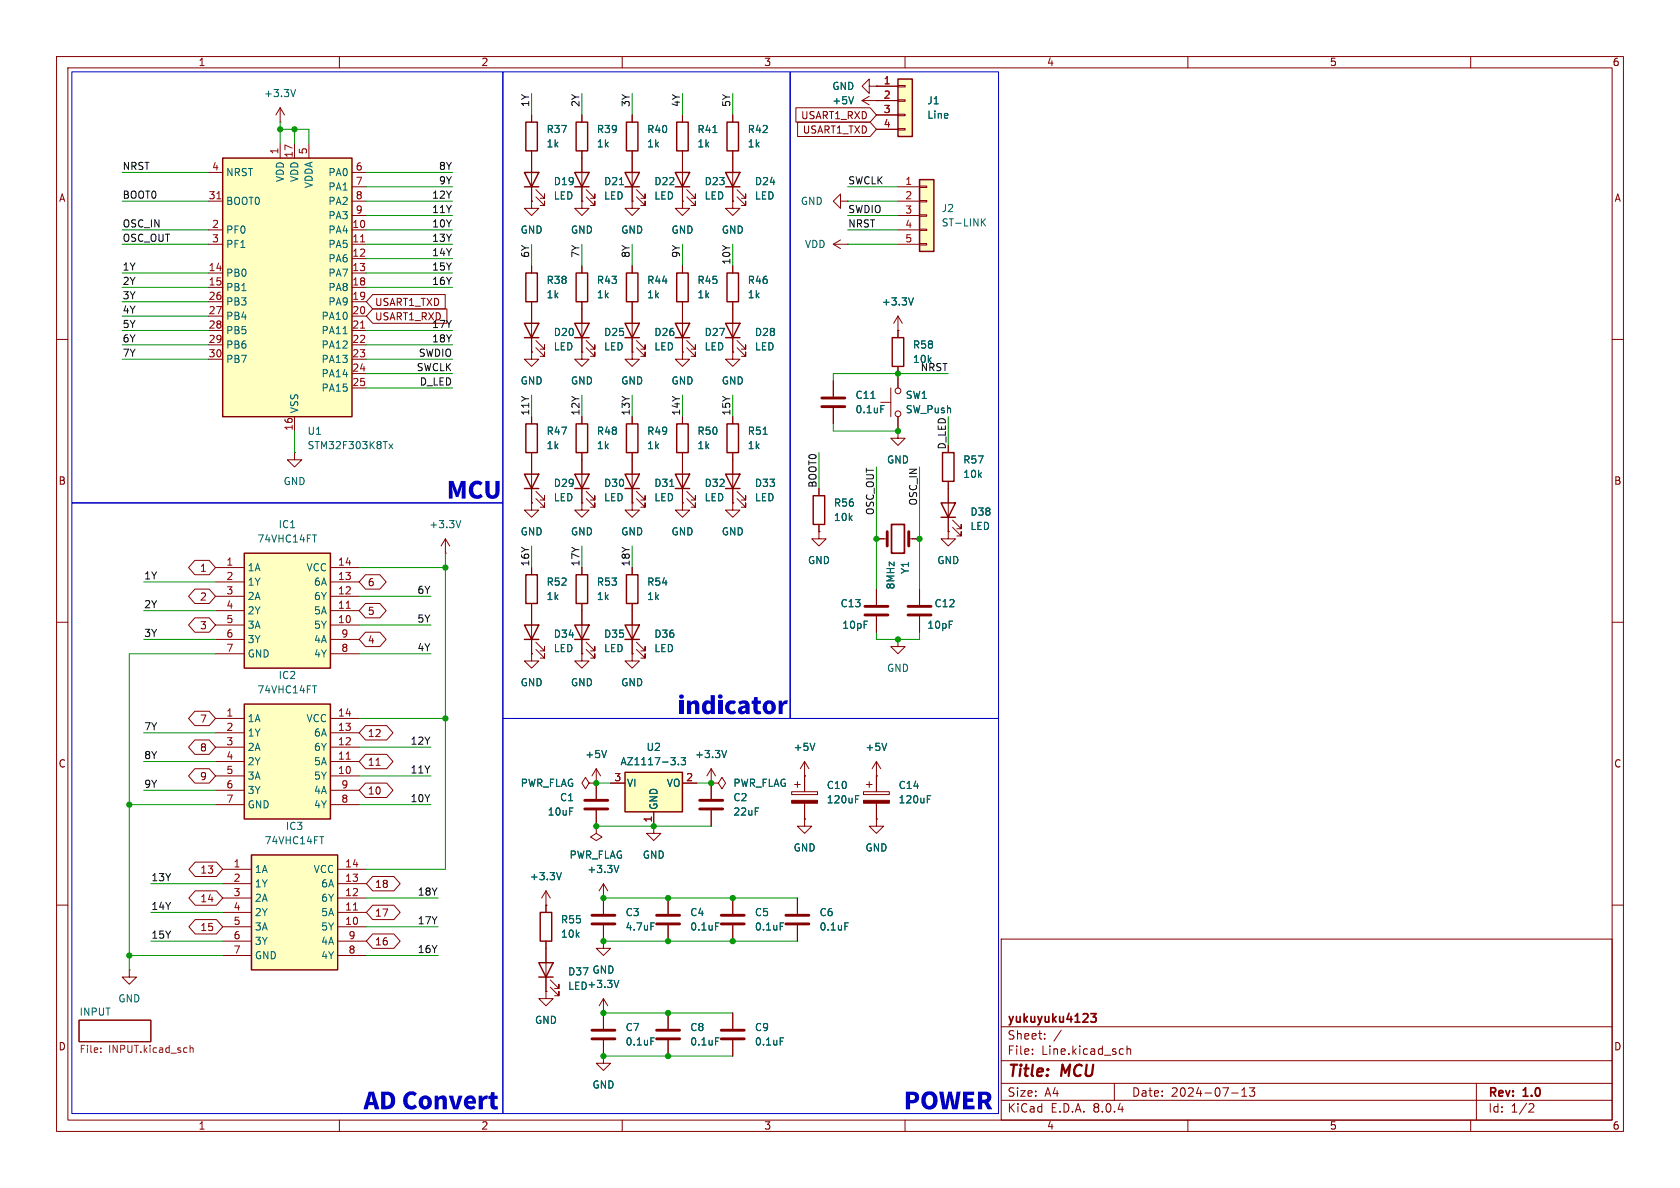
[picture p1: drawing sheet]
<svg xmlns="http://www.w3.org/2000/svg" width="297mm" height="210mm" viewBox="0 0 297 210" stroke-linecap="round" stroke-linejoin="round" font-family="sans-serif">
<defs><g id="words">
<g font-size="4.2" fill="#0000c2">
<text x="79" y="89">MCU</text>
<text x="119.8" y="127.1">indicator</text>
<text x="64.3" y="197">AD Convert</text>
<text x="159.8" y="197">POWER</text>
</g>
<g font-size="2.8" fill="#840000">
<text x="178" y="190.9">Title:</text>
<text x="187.7" y="190.9">MCU</text>
</g>
<g font-size="2.1" fill="#840000">
<text x="178" y="184">Sheet:</text>
<text x="178" y="181.2">yukuyuku4123</text>
<text x="178" y="186.7">File:</text>
<text x="184.1" y="186.7">Line.kicad_sch</text>
<text x="178" y="196.9">KiCad</text>
<text x="178" y="194.1">Size:</text>
<text x="184.7" y="194.1">A4</text>
<text x="185.7" y="196.9">E.D.A.</text>
<text x="193.3" y="196.9">8.0.4</text>
<text x="200" y="194.1">Date:</text>
<text x="207" y="194.1">2024-07-13</text>
<text x="263" y="194.3">Rev:</text>
<text x="263" y="196.9">Id:</text>
<text x="267.1" y="196.9">1/2</text>
<text x="269.4" y="194.3">1.0</text>
</g>
<g font-size="1.8" fill="#840000">
<text x="35" y="11.9">1</text>
<text x="85" y="11.9">2</text>
<text x="135" y="11.9">3</text>
<text x="185" y="11.9">4</text>
<text x="235" y="11.9">5</text>
<text x="285" y="11.9">6</text>
<text x="141.5" y="21.3">USART1_RXD</text>
<text x="141.8" y="23.8">USART1_TXD</text>
<text x="10.3" y="35.9">A</text>
<text x="285.3" y="35.9">A</text>
<text x="66.2" y="54.3">USART1_TXD</text>
<text x="66.2" y="56.8">USART1_RXD</text>
<text x="167.3" y="79.5" transform="rotate(-90 167.3 79.5)">D_LED</text>
<text x="10.3" y="85.9">B</text>
<text x="285.3" y="85.9">B</text>
<text x="35.3" y="101.3">1</text>
<text x="35.3" y="106.4">2</text>
<text x="64.9" y="103.8">6</text>
<text x="35.3" y="111.4">3</text>
<text x="64.9" y="114">4</text>
<text x="64.9" y="108.9">5</text>
<text x="35.3" y="128">7</text>
<text x="64.9" y="130.5">12</text>
<text x="10.3" y="135.9">C</text>
<text x="35.3" y="133">8</text>
<text x="64.9" y="135.6">11</text>
<text x="285.3" y="135.9">C</text>
<text x="35.3" y="138.1">9</text>
<text x="64.9" y="140.7">10</text>
<text x="35.3" y="154.6">13</text>
<text x="35.3" y="159.7">14</text>
<text x="66.2" y="157.2">18</text>
<text x="35.3" y="164.8">15</text>
<text x="66.2" y="167.3">16</text>
<text x="66.2" y="162.2">17</text>
<text x="10.3" y="185.9">D</text>
<text x="285.3" y="185.9">D</text>
<text x="35" y="199.9">1</text>
<text x="85" y="199.9">2</text>
<text x="135" y="199.9">3</text>
<text x="185" y="199.9">4</text>
<text x="235" y="199.9">5</text>
<text x="285" y="199.9">6</text>
</g>
<g font-size="1.8" fill="#006464">
<text x="46.6" y="17.4">+3.3V</text>
<text x="147" y="16.1">GND</text>
<text x="96.5" y="23.7">R37</text>
<text x="105.4" y="23.7">R39</text>
<text x="114.3" y="23.7">R40</text>
<text x="123.2" y="23.7">R41</text>
<text x="132.1" y="23.7">R42</text>
<text x="147" y="18.6">+5V</text>
<text x="163.8" y="18.6">J1</text>
<text x="163.8" y="21.2">Line</text>
<text x="96.5" y="26.3">1k</text>
<text x="105.4" y="26.3">1k</text>
<text x="114.3" y="26.3">1k</text>
<text x="123.2" y="26.3">1k</text>
<text x="132.1" y="26.3">1k</text>
<text x="39.9" y="31.3">NRST</text>
<text x="50.4" y="32.3" transform="rotate(-90 50.4 32.3)">VDD</text>
<text x="52.9" y="32.3" transform="rotate(-90 52.9 32.3)">VDD</text>
<text x="55.5" y="33.4" transform="rotate(-90 55.5 33.4)">VDDA</text>
<text x="58" y="31.3">PA0</text>
<text x="58" y="33.9">PA1</text>
<text x="97.8" y="35.5">LED</text>
<text x="97.8" y="32.9">D19</text>
<text x="106.7" y="35.5">LED</text>
<text x="106.7" y="32.9">D21</text>
<text x="115.6" y="35.5">LED</text>
<text x="115.6" y="32.9">D22</text>
<text x="124.5" y="35.5">LED</text>
<text x="124.5" y="32.9">D23</text>
<text x="133.4" y="35.5">LED</text>
<text x="133.4" y="32.9">D24</text>
<text x="39.9" y="41.5">PF0</text>
<text x="39.9" y="36.4">BOOT0</text>
<text x="58" y="41.5">PA4</text>
<text x="58" y="36.4">PA2</text>
<text x="58" y="39">PA3</text>
<text x="91.9" y="41.5">GND</text>
<text x="100.8" y="41.5">GND</text>
<text x="109.7" y="41.5">GND</text>
<text x="118.6" y="41.5">GND</text>
<text x="127.5" y="41.5">GND</text>
<text x="141.5" y="36.4">GND</text>
<text x="166.4" y="37.7">J2</text>
<text x="166.4" y="40.2">ST-LINK</text>
<text x="39.9" y="44">PF1</text>
<text x="58" y="44">PA5</text>
<text x="58" y="46.6">PA6</text>
<text x="142.2" y="44">VDD</text>
<text x="39.9" y="49.1">PB0</text>
<text x="39.9" y="51.7">PB1</text>
<text x="58" y="49.1">PA7</text>
<text x="58" y="51.7">PA8</text>
<text x="96.5" y="50.4">R38</text>
<text x="96.5" y="52.9">1k</text>
<text x="105.4" y="50.4">R43</text>
<text x="105.4" y="52.9">1k</text>
<text x="114.3" y="50.4">R44</text>
<text x="114.3" y="52.9">1k</text>
<text x="123.2" y="50.4">R45</text>
<text x="123.2" y="52.9">1k</text>
<text x="132.1" y="50.4">R46</text>
<text x="132.1" y="52.9">1k</text>
<text x="39.9" y="54.2">PB3</text>
<text x="39.9" y="56.7">PB4</text>
<text x="39.9" y="59.3">PB5</text>
<text x="56.7" y="56.7">PA10</text>
<text x="56.7" y="59.3">PA11</text>
<text x="58" y="54.2">PA9</text>
<text x="97.8" y="59.6">D20</text>
<text x="106.7" y="59.6">D25</text>
<text x="115.6" y="59.6">D26</text>
<text x="124.5" y="59.6">D27</text>
<text x="133.4" y="59.6">D28</text>
<text x="155.8" y="54.2">+3.3V</text>
<text x="39.9" y="61.8">PB6</text>
<text x="39.9" y="64.4">PB7</text>
<text x="56.7" y="61.8">PA12</text>
<text x="56.7" y="64.4">PA13</text>
<text x="97.8" y="62.1">LED</text>
<text x="106.7" y="62.1">LED</text>
<text x="115.6" y="62.1">LED</text>
<text x="124.5" y="62.1">LED</text>
<text x="133.4" y="62.1">LED</text>
<text x="161.3" y="64.4">10k</text>
<text x="161.3" y="61.8">R58</text>
<text x="56.7" y="66.9">PA14</text>
<text x="56.7" y="69.4">PA15</text>
<text x="91.9" y="68.2">GND</text>
<text x="100.8" y="68.2">GND</text>
<text x="109.7" y="68.2">GND</text>
<text x="118.6" y="68.2">GND</text>
<text x="127.5" y="68.2">GND</text>
<text x="151.1" y="70.7">C11</text>
<text x="160" y="70.7">SW1</text>
<text x="52.9" y="73.2" transform="rotate(-90 52.9 73.2)">VSS</text>
<text x="54.3" y="77.1">U1</text>
<text x="96.5" y="77.1">R47</text>
<text x="105.4" y="77.1">R48</text>
<text x="114.3" y="77.1">R49</text>
<text x="123.2" y="77.1">R50</text>
<text x="132.1" y="77.1">R51</text>
<text x="151.1" y="73.3">0.1uF</text>
<text x="160" y="73.3">SW_Push</text>
<text x="54.3" y="79.6">STM32F303K8Tx</text>
<text x="96.5" y="79.6">1k</text>
<text x="105.4" y="79.6">1k</text>
<text x="114.3" y="79.6">1k</text>
<text x="123.2" y="79.6">1k</text>
<text x="132.1" y="79.6">1k</text>
<text x="156.7" y="82.1">GND</text>
<text x="170.2" y="82.1">R57</text>
<text x="50" y="86">GND</text>
<text x="97.8" y="88.8">LED</text>
<text x="97.8" y="86.3">D29</text>
<text x="106.7" y="88.8">LED</text>
<text x="106.7" y="86.3">D30</text>
<text x="115.6" y="88.8">LED</text>
<text x="115.6" y="86.3">D31</text>
<text x="124.5" y="88.8">LED</text>
<text x="124.5" y="86.3">D32</text>
<text x="133.4" y="88.8">LED</text>
<text x="133.4" y="86.3">D33</text>
<text x="147.3" y="89.8">R56</text>
<text x="170.2" y="84.7">10k</text>
<text x="49.2" y="93.6">IC1</text>
<text x="75.8" y="93.6">+3.3V</text>
<text x="91.9" y="94.8">GND</text>
<text x="100.8" y="94.8">GND</text>
<text x="109.7" y="94.8">GND</text>
<text x="118.6" y="94.8">GND</text>
<text x="127.5" y="94.8">GND</text>
<text x="147.3" y="92.3">10k</text>
<text x="171.5" y="93.9">LED</text>
<text x="171.5" y="91.4">D38</text>
<text x="43.7" y="101.2">1A</text>
<text x="45.4" y="96.1">74VHC14FT</text>
<text x="54.1" y="101.2">VCC</text>
<text x="142.7" y="99.9">GND</text>
<text x="160.9" y="101.6" transform="rotate(-90 160.9 101.6)">Y1</text>
<text x="165.6" y="99.9">GND</text>
<text x="43.7" y="103.7">1Y</text>
<text x="43.7" y="106.3">2A</text>
<text x="55.4" y="106.3">6Y</text>
<text x="55.4" y="103.7">6A</text>
<text x="96.5" y="103.7">R52</text>
<text x="96.5" y="106.3">1k</text>
<text x="105.4" y="103.7">R53</text>
<text x="105.4" y="106.3">1k</text>
<text x="114.3" y="103.7">R54</text>
<text x="114.3" y="106.3">1k</text>
<text x="148.5" y="107.5">C13</text>
<text x="158.3" y="104.3" transform="rotate(-90 158.3 104.3)">8MHz</text>
<text x="165.1" y="107.5">C12</text>
<text x="43.7" y="108.8">2Y</text>
<text x="43.7" y="111.4">3A</text>
<text x="43.7" y="113.9">3Y</text>
<text x="55.4" y="111.4">5Y</text>
<text x="55.4" y="108.8">5A</text>
<text x="55.4" y="113.9">4A</text>
<text x="97.8" y="112.9">D34</text>
<text x="106.7" y="112.9">D35</text>
<text x="115.6" y="112.9">D36</text>
<text x="148.8" y="111.4">10pF</text>
<text x="163.8" y="111.4">10pF</text>
<text x="43.7" y="116.4">GND</text>
<text x="55.4" y="116.4">4Y</text>
<text x="97.8" y="115.5">LED</text>
<text x="106.7" y="115.5">LED</text>
<text x="115.6" y="115.5">LED</text>
<text x="156.7" y="119">GND</text>
<text x="45.4" y="122.8">74VHC14FT</text>
<text x="49.2" y="120.2">IC2</text>
<text x="91.9" y="121.5">GND</text>
<text x="100.8" y="121.5">GND</text>
<text x="109.7" y="121.5">GND</text>
<text x="43.7" y="127.9">1A</text>
<text x="43.7" y="130.4">1Y</text>
<text x="54.1" y="127.9">VCC</text>
<text x="55.4" y="130.4">6A</text>
<text x="43.7" y="132.9">2A</text>
<text x="43.7" y="135.5">2Y</text>
<text x="55.4" y="135.5">5A</text>
<text x="55.4" y="132.9">6Y</text>
<text x="103.4" y="134.2">+5V</text>
<text x="109.6" y="135.5">AZ1117-3.3</text>
<text x="114.2" y="132.9">U2</text>
<text x="122.8" y="134.2">+3.3V</text>
<text x="140.2" y="132.9">+5V</text>
<text x="152.9" y="132.9">+5V</text>
<text x="43.7" y="138">3A</text>
<text x="43.7" y="140.6">3Y</text>
<text x="43.7" y="143.1">GND</text>
<text x="55.4" y="138">5Y</text>
<text x="55.4" y="143.1">4Y</text>
<text x="55.4" y="140.6">4A</text>
<text x="92" y="139.3">PWR_FLAG</text>
<text x="98.9" y="141.8">C1</text>
<text x="110.7" y="139.3">VI</text>
<text x="116.4" y="143.3" transform="rotate(-90 116.4 143.3)">GND</text>
<text x="117.8" y="139.3">VO</text>
<text x="129.5" y="141.8">C2</text>
<text x="129.5" y="139.3">PWR_FLAG</text>
<text x="146.1" y="142.2">120uF</text>
<text x="146.1" y="139.7">C10</text>
<text x="158.8" y="142.2">120uF</text>
<text x="158.8" y="139.7">C14</text>
<text x="46.7" y="149.5">74VHC14FT</text>
<text x="50.4" y="146.9">IC3</text>
<text x="96.7" y="144.4">10uF</text>
<text x="129.5" y="144.4">22uF</text>
<text x="45" y="154.5">1A</text>
<text x="55.4" y="154.5">VCC</text>
<text x="93.6" y="155.8">+3.3V</text>
<text x="100.6" y="152">PWR_FLAG</text>
<text x="103.7" y="154.5">+3.3V</text>
<text x="113.5" y="152">GND</text>
<text x="140.2" y="150.7">GND</text>
<text x="152.9" y="150.7">GND</text>
<text x="45" y="157.1">1Y</text>
<text x="45" y="159.6">2A</text>
<text x="56.7" y="159.6">6Y</text>
<text x="56.7" y="157.1">6A</text>
<text x="45" y="162.2">2Y</text>
<text x="45" y="164.7">3A</text>
<text x="45" y="167.2">3Y</text>
<text x="56.7" y="164.7">5Y</text>
<text x="56.7" y="162.2">5A</text>
<text x="56.7" y="167.2">4A</text>
<text x="99.1" y="166">10k</text>
<text x="99.1" y="163.4">R55</text>
<text x="110.5" y="162.2">C3</text>
<text x="110.5" y="164.7">4.7uF</text>
<text x="121.9" y="162.2">C4</text>
<text x="121.9" y="164.7">0.1uF</text>
<text x="133.4" y="162.2">C5</text>
<text x="133.4" y="164.7">0.1uF</text>
<text x="144.8" y="162.2">C6</text>
<text x="144.8" y="164.7">0.1uF</text>
<text x="45" y="169.8">GND</text>
<text x="56.7" y="169.8">4Y</text>
<text x="100.3" y="172.6">D37 GND</text>
<text x="14" y="179.6">INPUT</text>
<text x="20.8" y="177.4">GND</text>
<text x="100.3" y="175.2">LED+3.3V</text>
<text x="94.5" y="181.2">GND</text>
<text x="110.5" y="182.5">C7</text>
<text x="110.5" y="185">0.1uF</text>
<text x="121.9" y="182.5">C8</text>
<text x="121.9" y="185">0.1uF</text>
<text x="133.4" y="182.5">C9</text>
<text x="133.4" y="185">0.1uF</text>
<text x="104.6" y="192.6">GND</text>
</g>
<g font-size="1.8" fill="#a90000">
<text x="156.1" y="15">1</text>
<text x="156.1" y="17.5">2</text>
<text x="156.1" y="20.1">3</text>
<text x="156.1" y="22.6">4</text>
<text x="49.3" y="27.4" transform="rotate(-90 49.3 27.4)">1</text>
<text x="51.8" y="28" transform="rotate(-90 51.8 28)">17</text>
<text x="54.4" y="27.4" transform="rotate(-90 54.4 27.4)">5</text>
<text x="36.8" y="35.3">31</text>
<text x="37.4" y="30.2">4</text>
<text x="62.8" y="30.2">6</text>
<text x="62.8" y="32.8">7</text>
<text x="62.8" y="35.3">8</text>
<text x="159.9" y="32.8">1</text>
<text x="159.9" y="35.3">2</text>
<text x="37.4" y="40.4">2</text>
<text x="62.2" y="40.4">10</text>
<text x="62.8" y="37.8">9</text>
<text x="159.9" y="37.8">3</text>
<text x="159.9" y="40.4">4</text>
<text x="37.4" y="42.9">3</text>
<text x="62.2" y="42.9">11</text>
<text x="62.2" y="45.5">12</text>
<text x="159.9" y="42.9">5</text>
<text x="36.8" y="48">14</text>
<text x="36.8" y="50.5">15</text>
<text x="36.8" y="53.1">26</text>
<text x="62.2" y="48">13</text>
<text x="62.2" y="50.5">18</text>
<text x="62.2" y="53.1">19</text>
<text x="36.8" y="55.6">27</text>
<text x="36.8" y="58.2">28</text>
<text x="62.2" y="55.6">20</text>
<text x="62.2" y="58.2">21</text>
<text x="36.8" y="60.7">29</text>
<text x="36.8" y="63.2">30</text>
<text x="62.2" y="60.7">22</text>
<text x="62.2" y="63.2">23</text>
<text x="62.2" y="65.8">24</text>
<text x="62.2" y="68.3">25</text>
<text x="51.8" y="76.2" transform="rotate(-90 51.8 76.2)">16</text>
<text x="39.9" y="100.1">1</text>
<text x="59.6" y="100.1">14</text>
<text x="39.9" y="102.6">2</text>
<text x="39.9" y="105.2">3</text>
<text x="39.9" y="107.7">4</text>
<text x="59.6" y="107.7">11</text>
<text x="59.6" y="105.2">12</text>
<text x="59.6" y="102.6">13</text>
<text x="39.9" y="110.2">5</text>
<text x="39.9" y="112.8">6</text>
<text x="59.6" y="110.2">10</text>
<text x="60.3" y="112.8">9</text>
<text x="39.9" y="115.3">7</text>
<text x="60.3" y="115.3">8</text>
<text x="39.9" y="126.7">1</text>
<text x="39.9" y="129.3">2</text>
<text x="39.9" y="131.8">3</text>
<text x="59.6" y="131.8">12</text>
<text x="59.6" y="129.3">13</text>
<text x="59.6" y="126.7">14</text>
<text x="39.9" y="134.4">4</text>
<text x="39.9" y="136.9">5</text>
<text x="59.6" y="136.9">10</text>
<text x="59.6" y="134.4">11</text>
<text x="39.9" y="139.4">6</text>
<text x="39.9" y="142">7</text>
<text x="60.3" y="142">8</text>
<text x="60.3" y="139.4">9</text>
<text x="108.5" y="138.2">3</text>
<text x="121.2" y="138.2">2</text>
<text x="115.3" y="145.5" transform="rotate(-90 115.3 145.5)">1</text>
<text x="41.2" y="153.4">1</text>
<text x="41.2" y="156">2</text>
<text x="60.9" y="156">13</text>
<text x="60.9" y="153.4">14</text>
<text x="41.2" y="158.5">3</text>
<text x="41.2" y="161">4</text>
<text x="60.9" y="161">11</text>
<text x="60.9" y="158.5">12</text>
<text x="41.2" y="163.6">5</text>
<text x="41.2" y="166.1">6</text>
<text x="60.9" y="163.6">10</text>
<text x="61.5" y="166.1">9</text>
<text x="41.2" y="168.7">7</text>
<text x="61.5" y="168.7">8</text>
</g>
<g font-size="1.8" fill="#0f0f0f">
<text x="93.6" y="19" transform="rotate(-90 93.6 19)">1Y</text>
<text x="102.5" y="19" transform="rotate(-90 102.5 19)">2Y</text>
<text x="111.4" y="19" transform="rotate(-90 111.4 19)">3Y</text>
<text x="120.3" y="19" transform="rotate(-90 120.3 19)">4Y</text>
<text x="129.2" y="19" transform="rotate(-90 129.2 19)">5Y</text>
<text x="21.6" y="30.1">NRST</text>
<text x="21.6" y="35.2">BOOT0</text>
<text x="76.3" y="35.2">12Y</text>
<text x="77.5" y="32.7">9Y</text>
<text x="77.5" y="30.1">8Y</text>
<text x="149.9" y="32.7">SWCLK</text>
<text x="21.6" y="40.3">OSC_IN</text>
<text x="76.3" y="40.3">10Y</text>
<text x="76.3" y="37.8">11Y</text>
<text x="149.9" y="40.3">NRST</text>
<text x="149.9" y="37.8">SWDIO</text>
<text x="21.6" y="42.8">OSC_OUT</text>
<text x="21.6" y="47.9">1Y</text>
<text x="76.3" y="47.9">15Y</text>
<text x="76.3" y="45.4">14Y</text>
<text x="76.3" y="42.8">13Y</text>
<text x="93.6" y="45.7" transform="rotate(-90 93.6 45.7)">6Y</text>
<text x="102.5" y="45.7" transform="rotate(-90 102.5 45.7)">7Y</text>
<text x="111.4" y="45.7" transform="rotate(-90 111.4 45.7)">8Y</text>
<text x="120.3" y="45.7" transform="rotate(-90 120.3 45.7)">9Y</text>
<text x="129.2" y="46.9" transform="rotate(-90 129.2 46.9)">10Y</text>
<text x="21.6" y="50.5">2Y</text>
<text x="21.6" y="53">3Y</text>
<text x="76.3" y="50.5">16Y</text>
<text x="21.6" y="58.1">5Y</text>
<text x="21.6" y="55.5">4Y</text>
<text x="76.3" y="58.1">17Y</text>
<text x="21.6" y="63.2">7Y</text>
<text x="21.6" y="60.6">6Y</text>
<text x="73.6" y="65.7">SWCLK</text>
<text x="73.9" y="63.2">SWDIO</text>
<text x="76.3" y="60.6">18Y</text>
<text x="162.7" y="65.7">NRST</text>
<text x="74.1" y="68.2">D_LED</text>
<text x="93.6" y="73.6" transform="rotate(-90 93.6 73.6)">11Y</text>
<text x="102.5" y="73.6" transform="rotate(-90 102.5 73.6)">12Y</text>
<text x="111.4" y="73.6" transform="rotate(-90 111.4 73.6)">13Y</text>
<text x="120.3" y="73.6" transform="rotate(-90 120.3 73.6)">14Y</text>
<text x="129.2" y="73.6" transform="rotate(-90 129.2 73.6)">15Y</text>
<text x="144.4" y="86.3" transform="rotate(-90 144.4 86.3)">BOOT0</text>
<text x="162.2" y="89.5" transform="rotate(-90 162.2 89.5)">OSC_IN</text>
<text x="154.6" y="91.2" transform="rotate(-90 154.6 91.2)">OSC_OUT</text>
<text x="93.6" y="100.2" transform="rotate(-90 93.6 100.2)">16Y</text>
<text x="102.5" y="100.2" transform="rotate(-90 102.5 100.2)">17Y</text>
<text x="111.4" y="100.2" transform="rotate(-90 111.4 100.2)">18Y</text>
<text x="25.4" y="102.5">1Y</text>
<text x="25.4" y="107.6">2Y</text>
<text x="73.7" y="105.1">6Y</text>
<text x="25.4" y="112.7">3Y</text>
<text x="73.7" y="110.1">5Y</text>
<text x="73.7" y="115.2">4Y</text>
<text x="25.4" y="129.2">7Y</text>
<text x="72.5" y="131.7">12Y</text>
<text x="25.4" y="134.3">8Y</text>
<text x="72.5" y="136.8">11Y</text>
<text x="25.4" y="139.4">9Y</text>
<text x="72.5" y="141.9">10Y</text>
<text x="26.7" y="155.9">13Y</text>
<text x="26.7" y="160.9">14Y</text>
<text x="73.8" y="158.4">18Y</text>
<text x="26.7" y="166">15Y</text>
<text x="73.8" y="163.5">17Y</text>
<text x="73.8" y="168.6">16Y</text>
</g>
<g font-size="1.8" fill="#725600">
<text x="14" y="186.5">File:</text>
<text x="19.2" y="186.5">INPUT.kicad_sch</text>
</g>
</g></defs>
<g fill="none" stroke="#840000" stroke-width=".18">
<path d="M10 10h277v190h-277zM12 12h273v186h-273zM60 10v2M110 10v2M160 10v2M210 10v2M260 10v2M129.5 27.9v7.7M130.3 34.8l1.5 1.5v-.7v.7h-.7M130.3 33.5l1.5 1.6v-.8v.8h-.7M10 60h2M285 60h2"/>
<path d="M129.5 73.7v1.2M147.3 67.3v2.8M147.3 72.1v2.8M129.5 80v1.3M167.6 86.4v7.6M168.4 93.2l1.5 1.5v-.7v.7h-.7M168.4 91.9l1.5 1.6v-.8v.8h-.7M10 110h2M285 110h2M10 160h2M285 160h2M177 166h108v32h-108z"/>
<path d="M14 180.3h12.7v3.9h-12.7zM60 198v2M110 198v2M160 198v2M177 194.5h108M177 191.5h108M177 187.5h108M177 181.5h108M182.5 186.3v.1M182.5 185.5v.1M184.7 183.6v.1M184.7 182.8v.1"/>
<path d="M187.6 182.1l-1.3 2M197 191.5v3M198.5 185.4l.1 .1M198.6 186.3l-.1 .1M199.2 184.9v1.5M199.2 185.5l.3-.1 .3 .1 .1 .9M210 198v2M217.7 193.2h1.2M219.5 193.8h.9M219.5 192.7l.5-.4v1.5M220.9 192.3h.9l-.5 .6 .4 .1v.7l-.2 .1h-.4l-.2-.1M260 198v2"/>
<path d="M261 191.5v6.5M270.5 195.1l.5 .1 .2 .3-1 1.1h1"/>
</g>
<path d="M192.8 179.2h1l-.5 .6 .4 .1v.6l-.2 .2-.6-.1" fill="none" stroke="#840000" stroke-width=".3"/>
<path d="M17.8 185.9v.2M17.8 185.3v.1M33.6 184.8v1.3M33.6 185.3l.2-.1 .3 .1v.8" fill="none" stroke="#725600" stroke-width=".18"/>
<path d="M128.3 30.5h2.5l-1.3 2.5zM128.3 33h2.5M128.5 74.9h2.1v5.1h-2.1zM166.4 88.9h2.5l-1.3 2.5zM166.4 91.4h2.5" fill="none" stroke="#840000" stroke-width=".25"/>
<path d="M145.3 71.9h4.1M145.3 70.4h4.1" fill="none" stroke="#840000" stroke-width=".51"/>
<path d="M134.9 76.8h.7M154 70.4h.7M155.7 71.7h.6" fill="none" stroke="#006464" stroke-width=".18"/>
<path d="M110.5 136.5h10.1v7h-10.1z" fill="#ffffc2"/>
<path d="M110.5 136.5h10.1v7h-10.1z" fill="none" stroke="#840000" stroke-width=".25"/>
<g fill="none" stroke="#840000" stroke-width=".18">
<path d="M107.9 138.4h2.6M120.6 138.4h2.6M140 140h4.5v.5h-4.5zM140.5 138.7h1M141 138.2v1M142.2 137.2h.1M142.2 134.6v5.4M142.2 134.6l-.7 1.3M142.2 134.6l.8 1.3M154.9 137.2h.1M154.9 134.6l-.7 1.3M154.9 134.6v2.6"/>
<path d="M154.9 134.6l.8 1.3M115.6 143.5v2.6M142.2 144.8v1.3h1.3l-1.3 1.2-1.2-1.2h1.2M142.2 144.8h.1M142.2 142v2.8M154.9 144.8v1.3h1.3l-1.3 1.2-1.2-1.2h1.2M154.9 144.8h.1"/>
</g>
<path d="M119.9 135.1v.1M120.4 133.9h.8l-.4 .5 .3 .1v.6l-.1 .1-.6-.1M144.1 131.4l-.5 1.3M156.8 131.4l-.5 1.3M151.2 141.3h.5M151.2 140.7h.6" fill="none" stroke="#006464" stroke-width=".18"/>
<path d="M140 141.5h4.5v.5h-4.5z" fill="#840000" stroke="#840000" stroke-width=".18"/>
<path d="M39.4 27.9h22.8v45.8h-22.8z" fill="#ffffc2"/>
<path d="M39.4 27.9h22.8v45.8h-22.8zM110.5 110.5h2.5l-1.2 2.5zM110.5 113h2.5M110.7 101.6h2.1v5.1h-2.1z" fill="none" stroke="#840000" stroke-width=".25"/>
<g fill="none" stroke="#840000" stroke-width=".18">
<path d="M49.5 19.1v2.5M49.5 19.1l-.7 1.2M49.5 19.1l.8 1.2M36.8 35.6h2.6M36.8 30.5h2.6M49.5 21.6h.1M49.5 25.4v2.5M52.1 25.4v2.5M54.6 25.4v2.5M62.2 35.6h2.6M62.2 30.5h2.6M62.2 33h2.6"/>
<path d="M62.2 38.1h2.6M36.8 40.6h2.6M36.8 43.2h2.6M36.8 48.3h2.6M36.8 50.8h2.6M36.8 53.3h2.6M36.8 55.9h2.6M36.8 58.4h2.6M62.2 40.6h2.6M62.2 43.2h2.6M62.2 45.7h2.6M62.2 48.3h2.6"/>
<path d="M62.2 50.8h2.6M62.2 53.3h2.6M62.2 55.9h2.6M62.2 58.4h2.6M36.8 61h2.6M36.8 63.5h2.6M52.1 73.7v2.5M62.2 61h2.6M62.2 63.5h2.6M62.2 66h2.6M62.2 68.6h2.6M52.1 80v1.3h1.2l-1.2 1.3-1.3-1.3h1.3"/>
<path d="M52.1 80h.1M78.7 97.8h.1M78.7 95.3l-.7 1.2M78.7 95.3v2.5M78.7 95.3l.8 1.2M111.8 115.6v1.2h1.2l-1.2 1.3-1.3-1.3h1.3M111.8 115.6h.1M111.8 100.3v1.3M111.8 106.7v8.9M112.5 114.8l1.5 1.5v-.7v.7h-.7M112.5 113.5l1.5 1.6v-.8v.8h-.7M154.9 104.1v2.8"/>
<path d="M154.9 109v2.8M158.7 113v1.3h1.3l-1.3 1.3-1.2-1.3h1.2M158.7 113h.1M22.9 171.5v1.2h1.2l-1.2 1.3-1.3-1.3h1.3M22.9 171.5h.1"/>
</g>
<path d="M38.3 35.1h.8M63.7 42.8h.8M63.7 58h.8" fill="none" stroke="#a90000" stroke-width=".18"/>
<path d="M52.3 15.8l-.5 1.3M60.7 59h.7M68.8 78.5l.6 .8M69.4 78.5l-.6 .8M81.5 92l-.5 1.3" fill="none" stroke="#006464" stroke-width=".18"/>
<path d="M152.9 108.7h4.1M152.9 107.2h4.1" fill="none" stroke="#840000" stroke-width=".51"/>
<path d="M44.4 151.1h15.3v20.4h-15.3z" fill="#ffffc2"/>
<path d="M44.4 151.1h15.3v20.4h-15.3z" fill="none" stroke="#840000" stroke-width=".25"/>
<g fill="none" stroke="#840000" stroke-width=".18">
<path d="M125.7 138.4h1.3l.6-1 .7 1-.7 1-.6-1M125.7 138.4h.1M125.7 135.9v5.3M125.7 135.9l-.7 1.3M125.7 135.9l.8 1.3M39.4 153.7h5M39.4 158.8h5M39.4 156.2h5M59.7 153.7h5.1M59.7 158.8h5.1M59.7 156.2h5.1M125.7 143.3v2.8"/>
<path d="M39.4 163.8h5M39.4 161.3h5M39.4 166.4h5M39.4 168.9h5M59.7 163.8h5.1M59.7 161.3h5.1M59.7 166.4h5.1M59.7 168.9h5.1"/>
</g>
<path d="M62.5 160.9h.7" fill="none" stroke="#a90000" stroke-width=".18"/>
<path d="M128.5 132.7l-.5 1.2M56.5 147.9h.7" fill="none" stroke="#006464" stroke-width=".18"/>
<path d="M123.7 143h4.1M123.7 141.5h4.1" fill="none" stroke="#840000" stroke-width=".51"/>
<path d="M43.2 124.5h15.2v20.3h-15.2z" fill="#ffffc2"/>
<path d="M43.2 124.5h15.2v20.3h-15.2z" fill="none" stroke="#840000" stroke-width=".25"/>
<g fill="none" stroke="#840000" stroke-width=".18">
<path d="M38.1 127h5.1M38.1 137.2h5.1M38.1 134.6h5.1M38.1 132.1h5.1M38.1 129.5h5.1M38.1 139.7h5.1M58.4 127h5.1M58.4 137.2h5.1M58.4 134.6h5.1M58.4 132.1h5.1M58.4 129.5h5.1M58.4 139.7h5.1"/>
<path d="M38.1 142.2h5.1M58.4 142.2h5.1"/>
</g>
<path d="M61.2 134.2h.7" fill="none" stroke="#a90000" stroke-width=".18"/>
<path d="M55.2 121.2h.8" fill="none" stroke="#006464" stroke-width=".18"/>
<path d="M43.2 97.8h15.2v20.3h-15.2z" fill="#ffffc2"/>
<g fill="none" stroke="#840000" stroke-width=".25">
<path d="M101.6 30.5h2.5l-1.2 2.5zM101.6 33h2.5M92.7 57.2h2.5l-1.2 2.5zM92.7 59.7h2.5M101.6 57.2h2.5l-1.2 2.5zM101.6 59.7h2.5M128.3 57.2h2.5l-1.3 2.5zM128.3 59.7h2.5M157.7 59.7h2.1v5.1h-2.1zM93 74.9h2v5.1h-2zM101.9 74.9h2v5.1h-2zM110.7 74.9h2.1v5.1h-2.1z"/>
<path d="M119.6 74.9h2.1v5.1h-2.1zM43.2 97.8h15.2v20.3h-15.2zM92.7 83.8h2.5l-1.2 2.6zM92.7 86.4h2.5M101.6 83.8h2.5l-1.2 2.6zM101.6 86.4h2.5M110.5 83.8h2.5l-1.2 2.6zM110.5 86.4h2.5M119.4 83.8h2.5l-1.3 2.6zM119.4 86.4h2.5M128.3 83.8h2.5l-1.3 2.6zM128.3 86.4h2.5"/>
<path d="M143.8 87.6h2v5.1h-2zM166.6 80h2.1v5.1h-2.1zM92.7 110.5h2.5l-1.2 2.5zM92.7 113h2.5M101.6 110.5h2.5l-1.2 2.5zM101.6 113h2.5M95.2 170.2h2.6l-1.3 2.5zM95.2 172.7h2.6M95.5 161.3h2v5.1h-2z"/>
</g>
<g fill="none" stroke="#840000" stroke-width=".18">
<path d="M102.9 27.9v7.7M103.6 34.8l1.6 1.5v-.7v.7h-.8M103.6 33.5l1.6 1.6v-.8v.8h-.8M94 54.6v7.6M102.9 54.6v7.6M129.5 54.6v7.6M158.7 58.4h.1M158.7 55.9v3.8M158.7 55.9l-.7 1.3M158.7 55.9l.8 1.3M94 62.2v1.3h1.2l-1.2 1.3-1.3-1.3h1.3M94 62.2h.1"/>
<path d="M94 73.7v1.2M94.7 61.5l1.6 1.5v-.8v.8h-.8M94.7 60.2l1.6 1.5v-.7v.7h-.8M102.9 62.2v1.3h1.2l-1.2 1.3-1.3-1.3h1.3M102.9 62.2h.1M102.9 73.7v1.2M103.6 61.5l1.6 1.5v-.8v.8h-.8M103.6 60.2l1.6 1.5v-.7v.7h-.8M111.8 62.2v1.3h1.2l-1.2 1.3-1.3-1.3h1.3M111.8 62.2h.1M111.8 73.7v1.2M120.6 62.2v1.3h1.3l-1.3 1.3-1.2-1.3h1.2"/>
<path d="M120.6 62.2h.1M120.6 73.7v1.2M129.5 62.2v1.3h1.3l-1.3 1.3-1.2-1.3h1.2M129.5 62.2h.1M130.3 61.5l1.5 1.5v-.8v.8h-.7M130.3 60.2l1.5 1.5v-.7v.7h-.7M158.7 76.2v1.3h1.3l-1.3 1.2-1.2-1.2h1.2M158.7 76.2h.1M158.7 64.8v1.2M94 80v8.9M94.7 88.1l1.6 1.6v-.8v.8h-.8M94.7 86.9l1.6 1.5v-.8v.8h-.8"/>
<path d="M102.9 80v8.9M103.6 88.1l1.6 1.6v-.8v.8h-.8M103.6 86.9l1.6 1.5v-.8v.8h-.8M111.8 80v8.9M112.5 88.1l1.5 1.6v-.8v.8h-.7M112.5 86.9l1.5 1.5v-.8v.8h-.7M120.6 88.9v1.3h1.3l-1.3 1.2-1.2-1.2h1.2M120.6 88.9h.1M120.6 80v8.9M121.4 88.1l1.5 1.6v-.8v.8h-.7M121.4 86.9l1.5 1.5v-.8v.8h-.7M129.5 88.9v1.3h1.3l-1.3 1.2-1.2-1.2h1.2"/>
<path d="M129.5 88.9h.1M129.5 81.3v7.6M130.3 88.1l1.5 1.6v-.8v.8h-.7M130.3 86.9l1.5 1.5v-.8v.8h-.7M144.8 86.4v1.2M144.8 92.7v1.3M154.9 95.3h1.9M160.7 95.3h1.9M167.6 94v1.3h1.3l-1.3 1.2-1.2-1.2h1.2M167.6 94h.1M167.6 85.1v1.3M38.1 100.3h5.1"/>
<path d="M38.1 110.5h5.1M38.1 108h5.1M38.1 105.4h5.1M38.1 102.9h5.1M38.1 113h5.1M38.1 115.6h5.1M58.4 100.3h5.1M58.4 110.5h5.1M58.4 108h5.1M58.4 105.4h5.1M58.4 102.9h5.1M58.4 113h5.1"/>
<path d="M58.4 115.6h5.1M94 115.6v1.2h1.2l-1.2 1.3-1.3-1.3h1.3M94 115.6h.1M94 108v7.6M94.7 114.8l1.6 1.5v-.7v.7h-.8M94.7 113.5l1.6 1.6v-.8v.8h-.8M102.9 115.6v1.2h1.2l-1.2 1.3-1.3-1.3h1.3M102.9 115.6h.1M102.9 108v7.6M103.6 114.8l1.6 1.5v-.7v.7h-.8M103.6 113.5l1.6 1.6v-.8v.8h-.8M105.4 146.1v1.2l1 .7-1 .6-1-.6 1-.7"/>
<path d="M105.4 146.1h.1M106.7 158.8v2.7M115.6 146.1v1.2h1.2l-1.2 1.3-1.3-1.3h1.3M115.6 146.1h.1M118.1 158.8v2.7M129.5 158.8v2.7M96.5 175.3v1.2h1.3l-1.3 1.3-1.3-1.3h1.3M96.5 175.3h.1M96.5 160v1.3M96.5 166.4v8.9M97.3 174.5l1.5 1.5v-.7v.7h-.8M97.3 173.2l1.5 1.6v-.8v.8h-.8"/>
<path d="M106.7 179.1h.1M106.7 166.4v1.2h1.2l-1.2 1.3-1.3-1.3h1.3M106.7 166.4h.1M106.7 163.6v2.8M106.7 176.5v5.4M106.7 176.5l-.8 1.3M106.7 176.5l.7 1.3M118.1 163.6v2.8M118.1 179.1v2.8M129.5 163.6v2.8M106.7 186.7v1.3h1.2l-1.2 1.2-1.3-1.2h1.3M106.7 186.7h.1"/>
<path d="M106.7 183.9v2.8M118.1 183.9v2.8"/>
</g>
<path d="M61.2 107.5h.7" fill="none" stroke="#a90000" stroke-width=".18"/>
<path d="M109.5 32.6h.7M161.5 52.6l-.5 1.3M55.2 94.6h.8M118.4 86h.7M109.4 173.3l-.4 1.3M115.1 163.1h.6M126.5 163.1h.6M137.9 163.1h.6M115.1 183.5h.6M126.5 183.5h.6" fill="none" stroke="#006464" stroke-width=".18"/>
<path d="M157.6 92.7h2.3v5.1h-2.3z" fill="none" stroke="#840000" stroke-width=".3"/>
<path d="M156.8 94v2.5M160.7 94v2.5M104.6 163.3h4.1M104.6 161.8h4.1M116.1 163.3h4M116.1 161.8h4M127.5 163.3h4.1M127.5 161.8h4.1M104.6 183.6h4.1M104.6 182.1h4.1M116.1 183.6h4M116.1 182.1h4" fill="none" stroke="#840000" stroke-width=".51"/>
<path d="M158.7 14h2.6v10.1h-2.6z" fill="#ffffc2"/>
<g fill="none" stroke="#840000" stroke-width=".18">
<path d="M153.7 15.2v-1.2l-1.3 1.2 1.3 1.3v-1.3h1.2M154.9 15.2h.1M154.9 15.2h3.8M154.9 17.8h3.8M158.7 17.7h1.3v.2h-1.3zM158.7 15.1h1.3v.3h-1.3zM94 20.3v1.3M94 26.7v8.9M94.7 34.8l1.6 1.5v-.7v.7h-.8M94.7 33.5l1.6 1.6v-.8v.8h-.8M102.9 35.6v1.2h1.2l-1.2 1.3-1.3-1.3h1.3M102.9 35.6h.1"/>
<path d="M102.9 20.3v1.3M102.9 26.7v1.2M111.8 35.6v1.2h1.2l-1.2 1.3-1.3-1.3h1.3M111.8 35.6h.1M111.8 27.9v7.7M112.5 34.8l1.5 1.5v-.7v.7h-.7M112.5 33.5l1.5 1.6v-.8v.8h-.7M120.6 35.6v1.2h1.3l-1.3 1.3-1.2-1.3h1.2M120.6 35.6h.1M129.5 20.3v1.3M129.5 26.7v1.2M154.9 20.3h3.8"/>
<path d="M154.9 22.9h3.8M158.7 22.7h1.3v.3h-1.3zM158.7 20.2h1.3v.2h-1.3zM94 47v1.3M94 53.3v1.3M102.9 47v1.3M102.9 53.3v1.3M111.8 47v1.3M111.8 53.3v1.3M155.7 71.1h1.8M157.5 68.6v5.1M158.7 66v2.6"/>
<path d="M158.7 73.7v2.5M162.6 104.1v2.8M162.6 109v2.8M104.1 138.4l-.6-1-.6 1 .6 1 .6-1h1.3M105.4 138.4h.1M105.4 135.9l-.8 1.3M105.4 135.9v5.3M105.4 135.9l.8 1.3M96.5 157.5l-.7 1.3M96.5 157.5v2.5M96.5 157.5l.8 1.3M105.4 143.3v2.8"/>
<path d="M106.7 158.8h.1M106.7 156.2l-.8 1.3M106.7 156.2v2.6M106.7 156.2l.7 1.3M96.5 160h.1"/>
<circle cx="158.8" cy="73.2" r=".51"/>
<circle cx="158.8" cy="69.1" r=".51"/>
</g>
<path d="M158.7 14h2.6v10.1h-2.6zM92.7 30.5h2.5l-1.2 2.5zM92.7 33h2.5M93 21.6h2v5.1h-2zM101.9 21.6h2v5.1h-2zM110.5 30.5h2.5l-1.2 2.5zM110.5 33h2.5M128.5 21.6h2.1v5.1h-2.1zM93 48.3h2v5h-2zM101.9 48.3h2v5h-2zM110.7 48.3h2.1v5h-2.1z" fill="none" stroke="#840000" stroke-width=".25"/>
<path d="M160.5 108.7h4.1M160.5 107.2h4.1M103.4 143h4M103.4 141.5h4" fill="none" stroke="#840000" stroke-width=".51"/>
<path d="M107.2 132.7l-.4 1.2M99.2 154.2l-.4 1.3M109.4 153l-.4 1.2" fill="none" stroke="#006464" stroke-width=".18"/>
<path d="M162.6 31.8h2.5v12.7h-2.5z" fill="#ffffc2"/>
<g fill="none" stroke="#840000" stroke-width=".18">
<path d="M140.7 19h13.1l1.1 1.3-1.1 1.3h-13.1zM152.4 17.8l1.3 .7M152.4 17.8h2.5M153.7 17l-1.3 .8M154.9 17.8h.1M94 35.6v1.2h1.2l-1.2 1.3-1.3-1.3h1.3M94 35.6h.1M111.8 20.3v1.3M111.8 26.7v1.2M120.6 20.3v1.3M120.6 26.7v8.9M121.4 34.8l1.5 1.5v-.7v.7h-.7"/>
<path d="M121.4 33.5l1.5 1.6v-.8v.8h-.7M129.5 35.6v1.2h1.3l-1.3 1.3-1.2-1.3h1.2M129.5 35.6h.1M141 21.6h12.8l1.1 1.3-1.1 1.2h-12.8zM148.6 35.6v-1.3l-1.3 1.3 1.3 1.2v-1.2h1.3M149.9 35.6h.1M158.7 33h3.9M158.7 35.6h3.9M158.7 38.1h3.9M162.6 38h1.2v.2h-1.2zM162.6 35.4h1.2v.3h-1.2zM162.6 32.9h1.2v.2h-1.2z"/>
<path d="M65.9 52.1h12.8v2.5h-12.8l-1.1-1.3zM65.9 54.6h13.1v2.6h-13.1l-1.1-1.3zM111.8 54.6v7.6M120.6 47v1.3M120.6 53.3v8.9M129.5 47v1.3M129.5 53.3v1.3M147.3 43.2h2.6M147.3 43.2l1.3 .7M148.6 42.4l-1.3 .8M149.9 43.2h.1M158.7 40.6h3.9"/>
<path d="M158.7 43.2h3.9M162.6 43.1h1.2v.2h-1.2zM162.6 40.5h1.2v.3h-1.2zM112.5 61.5l1.5 1.5v-.8v.8h-.7M112.5 60.2l1.5 1.5v-.7v.7h-.7M121.4 61.5l1.5 1.5v-.8v.8h-.7M121.4 60.2l1.5 1.5v-.7v.7h-.7M34.4 99.1h2.6l1.1 1.2-1.1 1.3h-2.6l-1.1-1.3zM94 88.9v1.3h1.2l-1.2 1.2-1.3-1.2h1.3M94 88.9h.1M102.9 88.9v1.3h1.2l-1.2 1.2-1.3-1.2h1.3M102.9 88.9h.1"/>
<path d="M111.8 88.9v1.3h1.2l-1.2 1.2-1.3-1.2h1.3M111.8 88.9h.1M144.8 94v1.3h1.2l-1.2 1.2-1.3-1.2h1.3M144.8 94h.1M34.4 104.1h2.6l1.1 1.3-1.1 1.3h-2.6l-1.1-1.3zM34.4 109.2h2.6l1.1 1.3-1.1 1.3h-2.6l-1.1-1.3zM64.6 101.6h2.6l1.1 1.3-1.1 1.2h-2.6l-1.1-1.2zM64.6 111.8h2.6l1.1 1.2-1.1 1.3h-2.6l-1.1-1.3zM64.6 106.7h2.6l1.1 1.3-1.1 1.2h-2.6l-1.1-1.2zM94 100.3v1.3M94 106.7v1.3M102.9 100.3v1.3"/>
<path d="M102.9 106.7v1.3M34.4 135.9h2.6l1.1 1.3-1.1 1.2h-2.6l-1.1-1.2zM34.4 125.7h2.6l1.1 1.3-1.1 1.3h-2.6l-1.1-1.3zM34.4 130.8h2.6l1.1 1.3-1.1 1.3h-2.6l-1.1-1.3zM64.6 133.3h3.8l1.1 1.3-1.1 1.3h-3.8l-1.1-1.3zM64.6 138.4h3.8l1.1 1.3-1.1 1.3h-3.8l-1.1-1.3zM64.6 128.3h3.8l1.1 1.2-1.1 1.3h-3.8l-1.1-1.3zM66.5 135.3h.7M152.7 140h4.5v.5h-4.5zM153.2 138.7h1M153.7 138.2v1M154.9 137.2v2.8"/>
<path d="M34.5 157.5h3.8l1.1 1.3-1.1 1.2h-3.8l-1.1-1.2zM34.5 152.4h3.8l1.1 1.3-1.1 1.2h-3.8l-1.1-1.2zM65.9 154.9h3.7l1.1 1.3-1.1 1.3h-3.7l-1.1-1.3zM141 158.8v2.7M154.9 142v2.8M34.5 162.6h3.8l1.1 1.2-1.1 1.3h-3.8l-1.1-1.3zM65.9 165.1h3.7l1.1 1.3-1.1 1.2h-3.7l-1.1-1.2zM65.9 160h3.7l1.1 1.3-1.1 1.3h-3.7l-1.1-1.3zM129.5 179.1v2.8M141 163.6v2.8M129.5 183.9v2.8"/>
</g>
<g fill="none" stroke="#840000" stroke-width=".25">
<path d="M110.7 21.6h2.1v5.1h-2.1zM119.4 30.5h2.5l-1.3 2.5zM119.4 33h2.5M119.6 21.6h2.1v5.1h-2.1zM162.6 31.8h2.5v12.7h-2.5zM110.5 57.2h2.5l-1.2 2.5zM110.5 59.7h2.5M119.4 57.2h2.5l-1.3 2.5zM119.4 59.7h2.5M119.6 48.3h2.1v5h-2.1zM128.5 48.3h2.1v5h-2.1zM93 101.6h2v5.1h-2z"/>
<path d="M101.9 101.6h2v5.1h-2z"/>
</g>
<path d="M150.9 17.1l-.4 1.3M126 23.4h.7M173.7 39.2l.5 .7M174.2 38.7l-.7 .7M163.9 141.3h.5M163.9 140.7h.6M149.4 163.1h.6M137.9 183.5h.6" fill="none" stroke="#006464" stroke-width=".18"/>
<path d="M138.9 163.3h4.1M138.9 161.8h4.1M127.5 183.6h4.1M127.5 182.1h4.1" fill="none" stroke="#840000" stroke-width=".51"/>
<path d="M152.7 141.5h4.5v.5h-4.5z" fill="#840000" stroke="#840000" stroke-width=".18"/>
<g fill="#0000c2">
<path d="M135.2 124.1a1.2 1.2 0 0 1 1.7 .2 1.2 1.2 0 0 1-.3 1.7 1.2 1.2 0 0 1-1.7-.4l-.1-.6h.8a.45 .45 0 0 0 .4 .7 .45 .45 0 0 0 .4-.7 .45 .45 0 0 0-.4-.6 .45 .45 0 0 0-.4 .6h-.8l.1-.4z"/>
<path d="M137.6 123.8h.6l.1 .5a.78 .78 0 0 1 1-.5l-.1 .7a.59 .59 0 0 0-.8 .4v1.3h-.8z"/>
<path d="M86.8 193.1h.6v.6h.6v.6h-.6v.9l.1 .3h.4l.2 .6a.9 .9 0 0 1-1 0 .9 .9 0 0 1-.4-.9v-.9h-.4v-.6h.4z"/>
</g>
<path d="M12.7 12.7h76.2v76.2h-76.2zM88.9 12.7h50.8v114.3h-50.8zM139.7 12.7h36.8v114.3h-36.8zM12.7 88.9h76.2v108h-76.2zM88.9 127h87.6v69.9h-87.6z" fill="none" stroke="#0000c2" stroke-width=".18"/>
<g fill="none" stroke="#009600" stroke-width=".18">
<path d="M94 16.5v3.8M102.9 16.5v3.8M111.8 16.5v3.8M120.6 16.5v3.8M129.5 16.5v3.8M21.6 35.6h15.2M21.6 30.5h15.2M49.5 22.9h5.1v2.5M49.5 21.6v3.8M52.1 22.9v2.5M64.8 38.1h15.2M64.8 35.6h15.2"/>
<path d="M64.8 33h15.2M64.8 30.5h15.2M149.9 38.1h8.8M149.9 35.6h8.8M149.9 33h8.8M21.6 40.6h15.2M21.6 43.2h15.2M21.6 48.3h15.2M21.6 50.8h15.2M21.6 58.4h15.2M21.6 53.3h15.2M21.6 55.9h15.2"/>
<path d="M64.8 40.6h15.2M64.8 43.2h15.2M64.8 48.3h15.2M64.8 50.8h15.2M64.8 45.7h15.2M64.8 58.4h15.2M94 43.2v3.8M102.9 43.2v3.8M111.8 43.2v3.8M120.6 43.2v3.8M129.5 43.2v3.8M149.9 40.6h8.8"/>
<path d="M149.9 43.2h8.8M21.6 61h15.2M21.6 63.5h15.2M52.1 76.2v3.8M64.8 66h15.2M64.8 61h15.2M64.8 63.5h15.2M64.8 68.6h15.2M94 69.9v3.8M102.9 69.9v3.8M111.8 69.9v3.8M120.6 69.9v3.8"/>
<path d="M129.5 69.9v3.8M147.3 74.9v1.3h11.4M167.6 73.7v5M167.6 66h-20.3v1.3M78.7 97.8v55.9h-13.9M94 96.5v3.8M102.9 96.5v3.8M111.8 96.5v3.8M144.8 80v6.4M154.9 82.6v21.5M162.6 82.6v21.5M25.4 108h12.7"/>
<path d="M25.4 102.9h12.7M25.4 113h12.7M38.1 115.6h-15.2v55.9M63.5 115.6h12.7M63.5 105.4h12.7M63.5 100.3h15.2M63.5 110.5h12.7M154.9 111.8v1.2h7.7v-1.2M25.4 139.7h12.7M25.4 134.6h12.7M25.4 129.5h12.7M63.5 137.2h12.7"/>
<path d="M63.5 132.1h12.7M63.5 127h15.2M105.4 138.4h2.5M123.2 138.4h2.5M22.9 142.2h15.2M26.7 156.2h12.7M63.5 142.2h12.7M64.8 158.8h12.7M105.4 146.1h20.3M106.7 158.8h34.3M22.9 168.9h16.5M26.7 166.4h12.7"/>
<path d="M26.7 161.3h12.7M64.8 163.8h12.7M64.8 168.9h12.7M106.7 166.4h34.3M106.7 179.1h22.8M106.7 186.7h22.8"/>
</g>
<g fill="none" stroke="#006464" stroke-width=".18">
<path d="M150.9 17.1l-.4 1.3M109.5 32.6h.7M126 23.4h.7M161.5 52.6l-.5 1.3M134.9 76.8h.7M154 70.4h.7M155.7 71.7h.6M118.4 86h.7M107.2 132.7l-.4 1.2M119.9 135.1v.1M120.4 133.9h.8l-.4 .5 .3 .1v.6l-.1 .1-.6-.1M128.5 132.7l-.5 1.2"/>
<path d="M144.1 131.4l-.5 1.3M156.8 131.4l-.5 1.3M99.2 154.2l-.4 1.3M109.4 153l-.4 1.2M151.2 141.3h.5M151.2 140.7h.6M163.9 141.3h.5M163.9 140.7h.6M109.4 173.3l-.4 1.3M115.1 163.1h.6M126.5 163.1h.6M137.9 163.1h.6"/>
<path d="M149.4 163.1h.6M115.1 183.5h.6M126.5 183.5h.6M137.9 183.5h.6"/>
</g>
<g fill="none" stroke="#840000" stroke-width=".18">
<path d="M154.9 17.8h.1M154.9 15.2h.1M154.9 15.2h3.8M154.9 17.8h3.8M94 35.6h.1M94 20.3v1.3M94 26.7v3.8M94 33v2.6M102.9 35.6h.1M102.9 20.3v1.3M102.9 26.7v3.8M102.9 33v2.6"/>
<path d="M111.8 35.6h.1M111.8 20.3v1.3M111.8 26.7v3.8M111.8 33v2.6M120.6 35.6h.1M120.6 20.3v1.3M120.6 26.7v3.8M120.6 33v2.6M129.5 35.6h.1M129.5 20.3v1.3M129.5 26.7v3.8M129.5 33v2.6"/>
<path d="M154.9 20.3h3.8M154.9 22.9h3.8M94 47v1.3M94 53.3v3.9M94 59.7v2.5M102.9 47v1.3M102.9 53.3v3.9M102.9 59.7v2.5M111.8 47v1.3M111.8 53.3v3.9M111.8 59.7v2.5M120.6 47v1.3"/>
<path d="M120.6 53.3v3.9M120.6 59.7v2.5M129.5 47v1.3M129.5 53.3v3.9M129.5 59.7v2.5M158.7 58.4h.1M158.7 58.4v1.3M94 62.2h.1M94 73.7v1.2M102.9 62.2h.1M102.9 73.7v1.2M111.8 62.2h.1"/>
<path d="M111.8 73.7v1.2M120.6 62.2h.1M120.6 73.7v1.2M129.5 62.2h.1M129.5 73.7v1.2M147.3 67.3v2.8M147.3 72.1v2.8M158.7 76.2h.1M158.7 64.8v3.8M158.7 73.7v2.5M94 88.9h.1M94 80v3.8"/>
<path d="M94 86.4v2.5M102.9 88.9h.1M102.9 80v3.8M102.9 86.4v2.5M111.8 88.9h.1M111.8 80v3.8M111.8 86.4v2.5M120.6 88.9h.1M120.6 80v3.8M120.6 86.4v2.5M129.5 88.9h.1M129.5 80v3.8"/>
<path d="M129.5 86.4v2.5M144.8 94h.1M144.8 86.4v1.2M144.8 92.7v1.3M154.9 95.3h1.3M161.3 95.3h1.3M167.6 94h.1M167.6 85.1v3.8M167.6 91.4v2.6M94 115.6h.1M94 100.3v1.3M94 106.7v3.8"/>
<path d="M94 113v2.6M102.9 115.6h.1M102.9 100.3v1.3M102.9 106.7v3.8M102.9 113v2.6M111.8 115.6h.1M111.8 100.3v1.3M111.8 106.7v3.8M111.8 113v2.6M154.9 104.1v2.8M154.9 109v2.8M162.6 104.1v2.8"/>
<path d="M162.6 109v2.8M105.4 138.4h.1M105.4 138.4v2.8M107.9 138.4h2.6M120.6 138.4h2.6M125.7 138.4h.1M125.7 138.4v2.8M142.2 137.2h.1M142.2 137.2v2.8M154.9 137.2h.1M154.9 137.2v2.8M105.4 146.1h.1"/>
<path d="M105.4 143.3v2.8M106.7 158.8h.1M106.7 158.8v2.7M115.6 146.1h.1M115.6 143.5v2.6M118.1 158.8v2.7M125.7 143.3v2.8M129.5 158.8v2.7M141 158.8v2.7M142.2 144.8h.1M142.2 142v2.8M154.9 144.8h.1"/>
<path d="M154.9 142v2.8M96.5 175.3h.1M96.5 160h.1M96.5 160v1.3M96.5 166.4v3.8M96.5 172.7v2.6M106.7 179.1h.1M106.7 166.4h.1M106.7 163.6v2.8M106.7 179.1v2.8M118.1 163.6v2.8M118.1 179.1v2.8"/>
<path d="M129.5 163.6v2.8M129.5 179.1v2.8M141 163.6v2.8M106.7 186.7h.1M106.7 183.9v2.8M118.1 183.9v2.8M129.5 183.9v2.8"/>
</g>
<g fill="#009600" stroke="#009600" stroke-width=".18">
<circle cx="162.6" cy="95.3" r=".46"/>
<circle cx="154.9" cy="95.3" r=".46"/>
<circle cx="115.6" cy="146.1" r=".46"/>
<circle cx="105.4" cy="146.1" r=".46"/>
<circle cx="158.7" cy="113" r=".46"/>
<circle cx="105.4" cy="138.4" r=".46"/>
<circle cx="125.7" cy="138.4" r=".46"/>
<circle cx="158.7" cy="66" r=".46"/>
<circle cx="158.7" cy="76.2" r=".46"/>
<circle cx="118.1" cy="158.8" r=".46"/>
<circle cx="106.7" cy="186.7" r=".46"/>
<circle cx="106.7" cy="179.1" r=".46"/>
<circle cx="106.7" cy="166.4" r=".46"/>
<circle cx="106.7" cy="158.8" r=".46"/>
<circle cx="118.1" cy="179.1" r=".46"/>
<circle cx="118.1" cy="186.7" r=".46"/>
<circle cx="118.1" cy="166.4" r=".46"/>
<circle cx="129.5" cy="166.4" r=".46"/>
<circle cx="129.5" cy="158.8" r=".46"/>
<circle cx="22.9" cy="142.2" r=".46"/>
<circle cx="78.7" cy="127" r=".46"/>
<circle cx="78.7" cy="100.3" r=".46"/>
<circle cx="22.9" cy="168.9" r=".46"/>
<circle cx="52.1" cy="22.9" r=".46"/>
<circle cx="49.5" cy="22.9" r=".46"/>
</g>
<use href="#words"/>
</svg>
